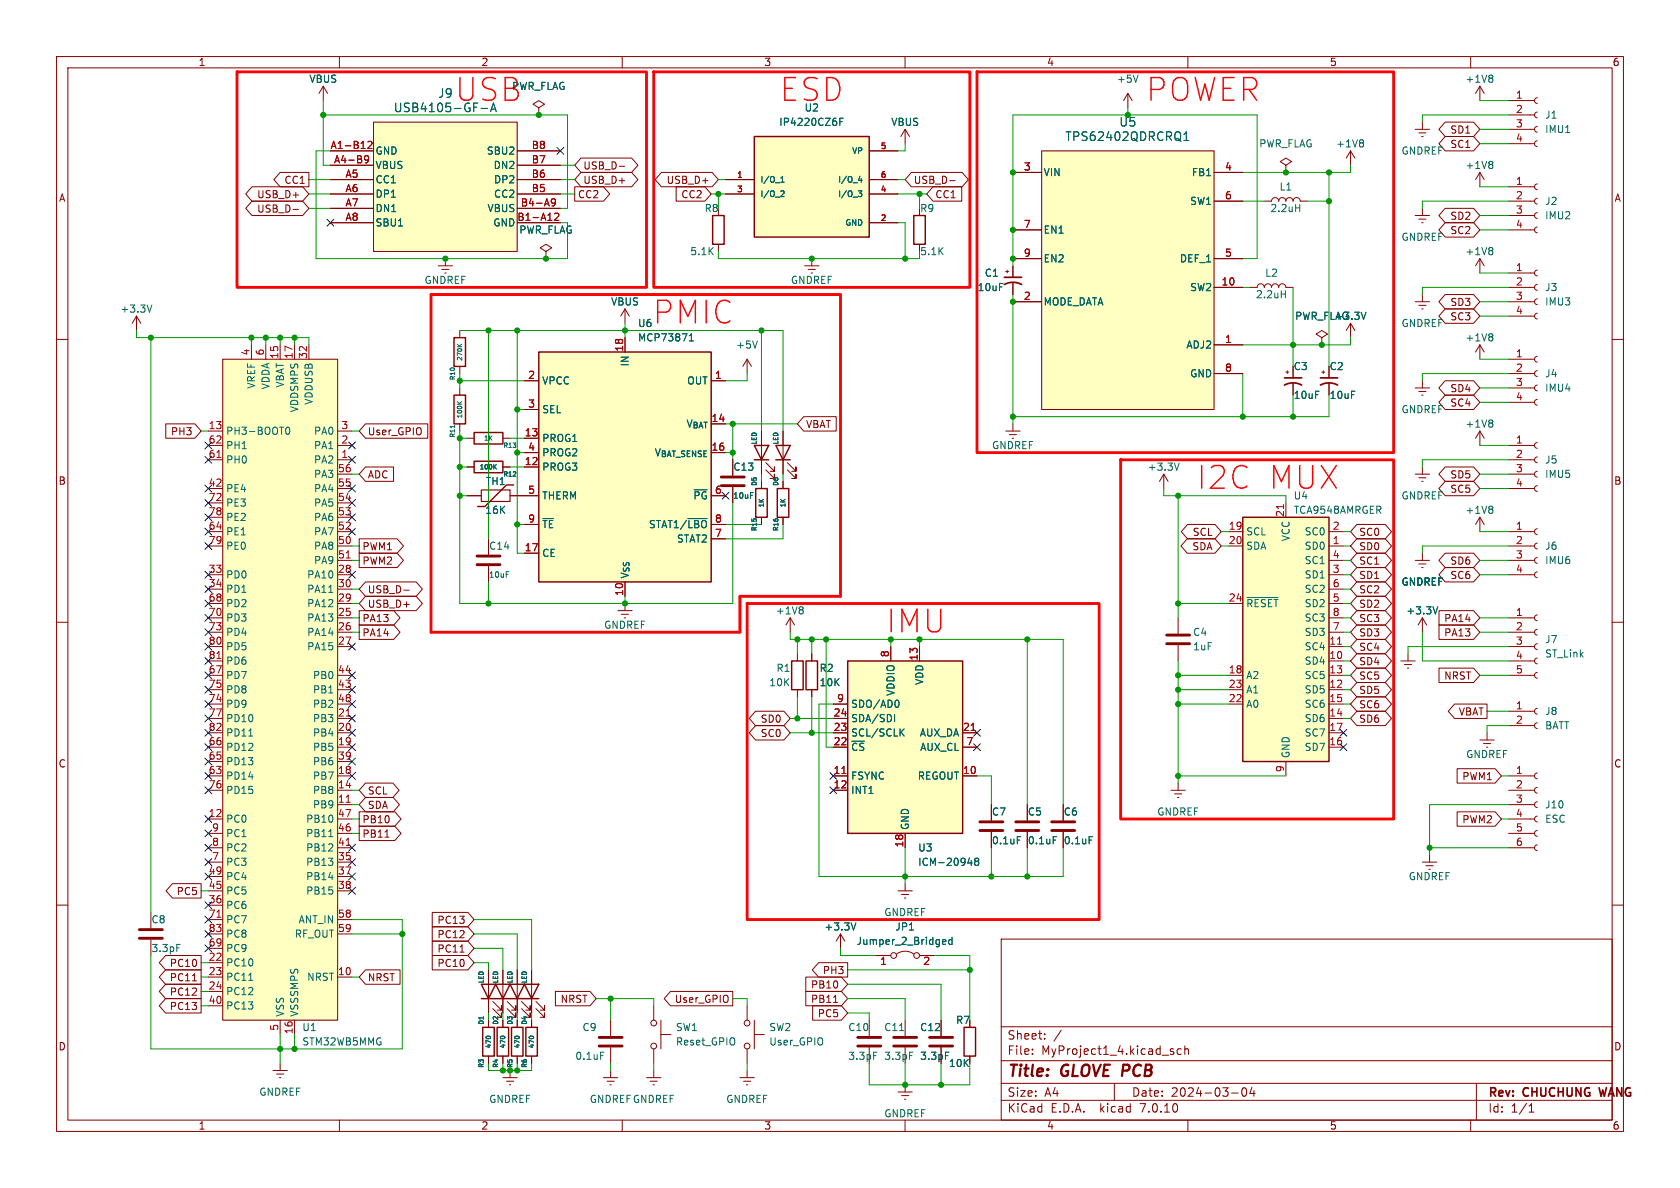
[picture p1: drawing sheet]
<svg xmlns="http://www.w3.org/2000/svg" width="297mm" height="210mm" viewBox="0 0 297 210" stroke-linecap="round" stroke-linejoin="round" font-family="sans-serif">
<defs><g id="words">
<g font-size="5.6" fill="#006464">
<text x="80.4" y="18.3">USB</text>
<text x="115.3" y="57.6">PMIC</text>
</g>
<g font-size="5.6" fill="#f00">
<text x="137.8" y="18.3">ESD</text>
<text x="202.6" y="18.3">POWER</text>
<text x="211.5" y="86.8">I2C</text>
<text x="224.2" y="86.8">MUX</text>
</g>
<text font-size="5.6" fill="#009600" x="156.6" y="112.2">IMU</text>
<g font-size="2.8" fill="#840000">
<text x="178" y="190.9">Title:</text>
<text x="187.7" y="190.9">GLOVE PCB</text>
</g>
<g font-size="2.1" fill="#006464">
<text x="77.4" y="17.5">J9</text>
<text x="69.5" y="20">USB4105-GF-A</text>
<text x="197.8" y="22.6">U5</text>
<text x="188.2" y="25.1">TPS62402QDRCRQ1</text>
</g>
<g font-size="2.1" fill="#840000">
<text x="178" y="184">Sheet:</text>
<text x="178" y="186.7">File:</text>
<text x="184.1" y="186.7">MyProject1_4.kicad_sch</text>
<text x="178" y="196.9">KiCad</text>
<text x="178" y="194.1">Size:</text>
<text x="184.7" y="194.1">A4</text>
<text x="185.7" y="196.9">E.D.A.</text>
<text x="194.6" y="196.9">kicad</text>
<text x="200" y="194.1">Date:</text>
<text x="201.8" y="196.9">7.0.10</text>
<text x="207" y="194.1">2024-03-04</text>
<text x="263" y="194.3">Rev:</text>
<text x="263" y="196.9">Id:</text>
<text x="267.1" y="196.9">1/1</text>
<text x="269.4" y="194.3">CHUCHUNG</text>
<text x="283.5" y="194.3">WANG</text>
</g>
<g font-size="1.8" fill="#840000">
<text x="35" y="11.9">1</text>
<text x="85" y="11.9">2</text>
<text x="135" y="11.9">3</text>
<text x="185" y="11.9">4</text>
<text x="235" y="11.9">5</text>
<text x="285" y="11.9">6</text>
<text x="256.3" y="23.8">SD1</text>
<text x="256.3" y="26.4">SC1</text>
<text x="10.3" y="35.9">A</text>
<text x="45.4" y="35.2">USB_D+</text>
<text x="50.2" y="32.7">CC1</text>
<text x="102.1" y="35.2">CC2</text>
<text x="103" y="30.2">USB_D-</text>
<text x="103" y="32.7">USB_D+</text>
<text x="117.7" y="32.7">USB_D+</text>
<text x="120.3" y="35.2">CC2</text>
<text x="161.4" y="32.7">USB_D-</text>
<text x="165.3" y="35.2">CC1</text>
<text x="285.3" y="35.9">A</text>
<text x="45.4" y="37.8">USB_D-</text>
<text x="256.3" y="39.1">SD2</text>
<text x="256.3" y="41.6">SC2</text>
<text x="256.3" y="56.8">SC3</text>
<text x="256.3" y="54.3">SD3</text>
<text x="256.3" y="69.5">SD4</text>
<text x="30.1" y="77.2">PH3</text>
<text x="64.9" y="77.2">User_GPIO</text>
<text x="142.4" y="75.9">VBAT</text>
<text x="256.3" y="72.1">SC4</text>
<text x="10.3" y="85.9">B</text>
<text x="64.9" y="84.8">ADC</text>
<text x="256.3" y="87.3">SC5</text>
<text x="256.3" y="84.8">SD5</text>
<text x="285.3" y="85.9">B</text>
<text x="210.8" y="94.9">SCL</text>
<text x="240.2" y="94.9">SC0</text>
<text x="64" y="97.5">PWM1</text>
<text x="64" y="100">PWM2</text>
<text x="210.7" y="97.5">SDA</text>
<text x="240.2" y="100">SC1</text>
<text x="240.2" y="97.5">SD0</text>
<text x="256.3" y="100">SD6</text>
<text x="64.9" y="105.1">USB_D-</text>
<text x="64.9" y="107.6">USB_D+</text>
<text x="240.2" y="107.6">SD2</text>
<text x="240.2" y="105.1">SC2</text>
<text x="240.2" y="102.6">SD1</text>
<text x="256.3" y="102.6">SC6</text>
<text x="64" y="112.7">PA14</text>
<text x="64" y="110.2">PA13</text>
<text x="240.2" y="112.7">SD3</text>
<text x="240.2" y="110.2">SC3</text>
<text x="255.2" y="110.2">PA14</text>
<text x="255.2" y="112.7">PA13</text>
<text x="240.2" y="115.3">SC4</text>
<text x="240.2" y="117.8">SD4</text>
<text x="240.2" y="120.3">SC5</text>
<text x="240.2" y="125.4">SC6</text>
<text x="240.2" y="122.9">SD5</text>
<text x="255.2" y="120.3">NRST</text>
<text x="134.4" y="130.5">SC0</text>
<text x="134.4" y="128">SD0</text>
<text x="240.2" y="128">SD6</text>
<text x="257.8" y="126.7">VBAT</text>
<text x="10.3" y="135.9">C</text>
<text x="285.3" y="135.9">C</text>
<text x="64.9" y="143.2">SDA</text>
<text x="64.9" y="140.7">SCL</text>
<text x="258.4" y="138.1">PWM1</text>
<text x="64" y="145.7">PB10</text>
<text x="64" y="148.3">PB11</text>
<text x="258.4" y="145.7">PWM2</text>
<text x="31.1" y="158.4">PC5</text>
<text x="77.2" y="163.5">PC13</text>
<text x="77.2" y="166.1">PC12</text>
<text x="29.9" y="173.7">PC11</text>
<text x="29.9" y="171.1">PC10</text>
<text x="64.9" y="173.7">NRST</text>
<text x="77.2" y="168.6">PC11</text>
<text x="77.2" y="171.1">PC10</text>
<text x="145.4" y="172.4">PH3</text>
<text x="29.9" y="178.8">PC13</text>
<text x="29.9" y="176.2">PC12</text>
<text x="99" y="177.5">NRST</text>
<text x="119.2" y="177.5">User_GPIO</text>
<text x="143.3" y="174.9">PB10</text>
<text x="143.3" y="177.5">PB11</text>
<text x="10.3" y="185.9">D</text>
<text x="144.5" y="180">PC5</text>
<text x="168.9" y="181.2">R7</text>
<text x="285.3" y="185.9">D</text>
<text x="35" y="199.9">1</text>
<text x="85" y="199.9">2</text>
<text x="135" y="199.9">3</text>
<text x="185" y="199.9">4</text>
<text x="235" y="199.9">5</text>
<text x="285" y="199.9">6</text>
</g>
<g font-size="1.8" fill="#006464">
<text x="54.6" y="14.8">VBUS</text>
<text x="90.4" y="16.1">PWR_FLAG</text>
<text x="197.4" y="14.8">+5V</text>
<text x="259" y="14.8">+1V8</text>
<text x="137.7" y="22.5">IP4220CZ6F</text>
<text x="142.1" y="19.9">U2</text>
<text x="157.5" y="22.5">VBUS</text>
<text x="273.1" y="21.2">J1</text>
<text x="273.1" y="23.7">IMU1</text>
<text x="66.3" y="27.5">GND</text>
<text x="86" y="27.5">SBU2</text>
<text x="222.5" y="26.3">PWR_FLAG</text>
<text x="236.1" y="26.3">+1V8</text>
<text x="247.7" y="27.5">GNDREF</text>
<text x="66.3" y="30.1">VBUS</text>
<text x="66.3" y="32.6">CC1</text>
<text x="66.3" y="35.2">DP1</text>
<text x="87.2" y="30.1">DN2</text>
<text x="87.2" y="35.2">CC2</text>
<text x="87.2" y="32.6">DP2</text>
<text x="184.4" y="31.3">VIN</text>
<text x="210.6" y="31.3">FB1</text>
<text x="226.1" y="33.9">L1</text>
<text x="259" y="30.1">+1V8</text>
<text x="66.3" y="37.7">DN1</text>
<text x="66.3" y="40.2">SBU1</text>
<text x="86.1" y="37.7">VBUS</text>
<text x="87.1" y="40.2">GND</text>
<text x="91.7" y="41.5">PWR_FLAG</text>
<text x="124.5" y="37.7">R8</text>
<text x="162.6" y="37.7">R9</text>
<text x="184.4" y="41.5">EN1</text>
<text x="210.3" y="36.4">SW1</text>
<text x="224.5" y="37.7">2.2uH</text>
<text x="273.1" y="36.4">J2</text>
<text x="273.1" y="39">IMU2</text>
<text x="121.9" y="45.3">5.1K</text>
<text x="184.4" y="46.6">EN2</text>
<text x="208.5" y="46.6">DEF_1</text>
<text x="247.7" y="42.8">GNDREF</text>
<text x="259" y="45.3">+1V8</text>
<text x="74.9" y="50.4">GNDREF</text>
<text x="139.7" y="50.4">GNDREF</text>
<text x="172.7" y="51.7">10uF</text>
<text x="174" y="49.1">C1</text>
<text x="210.3" y="51.7">SW2</text>
<text x="221.9" y="52.9">2.2uH</text>
<text x="223.6" y="49.1">L2</text>
<text x="273.1" y="51.7">J3</text>
<text x="21.2" y="55.5">+3.3V</text>
<text x="107.9" y="54.2">VBUS</text>
<text x="112.7" y="58">U6</text>
<text x="184.4" y="54.2">MODE_DATA</text>
<text x="228.9" y="56.7">PWR_FLAG</text>
<text x="235.8" y="56.7">+3.3V</text>
<text x="247.7" y="58">GNDREF</text>
<text x="273.1" y="54.2">IMU3</text>
<text x="111.4" y="64.9" transform="rotate(-90 111.4 64.9)">IN</text>
<text x="112.7" y="60.6">MCP73871</text>
<text x="130" y="61.8">+5V</text>
<text x="209.6" y="61.8">ADJ2</text>
<text x="228.6" y="65.6">C3</text>
<text x="235" y="65.6">C2</text>
<text x="259" y="60.6">+1V8</text>
<text x="45.3" y="68.8" transform="rotate(-90 45.3 68.8)">VREF</text>
<text x="47.9" y="68.9" transform="rotate(-90 47.9 68.9)">VDDA</text>
<text x="50.4" y="68.6" transform="rotate(-90 50.4 68.6)">VBAT</text>
<text x="55.5" y="71.6" transform="rotate(-90 55.5 71.6)">VDDUSB</text>
<text x="95.8" y="68.2">VPCC</text>
<text x="121.4" y="68.2">OUT</text>
<text x="210.3" y="66.9">GND</text>
<text x="228.6" y="70.7">10uF</text>
<text x="235" y="70.7">10uF</text>
<text x="273.1" y="66.9">J4</text>
<text x="273.1" y="69.4">IMU4</text>
<text x="39.9" y="77.1">PH3-BOOT0</text>
<text x="52.9" y="73" transform="rotate(-90 52.9 73)">VDDSMPS</text>
<text x="55.4" y="77.1">PA0</text>
<text x="95.8" y="73.3">SEL</text>
<text x="121.2" y="75.8">V_{BAT}</text>
<text x="247.7" y="73.3">GNDREF</text>
<text x="259" y="75.8">+1V8</text>
<text x="39.9" y="82.1">PH0</text>
<text x="39.9" y="79.6">PH1</text>
<text x="55.4" y="82.1">PA2</text>
<text x="55.4" y="79.6">PA1</text>
<text x="95.8" y="83.4">PROG3</text>
<text x="95.8" y="78.3">PROG1</text>
<text x="95.8" y="80.9">PROG2</text>
<text x="115.6" y="80.9">V_{BAT_SENSE}</text>
<text x="129.5" y="83.4">C13</text>
<text x="175.3" y="79.6">GNDREF</text>
<text x="202.8" y="83.4">+3.3V</text>
<text x="273.1" y="82.1">J5</text>
<text x="39.9" y="87.2">PE4</text>
<text x="39.9" y="89.8">PE3</text>
<text x="55.4" y="89.8">PA5</text>
<text x="55.4" y="87.2">PA4</text>
<text x="55.4" y="84.7">PA3</text>
<text x="85.8" y="86">TH1</text>
<text x="95.8" y="88.5">THERM</text>
<text x="122.5" y="88.5">~{PG}</text>
<text x="228.6" y="88.5">U4</text>
<text x="247.7" y="88.5">GNDREF</text>
<text x="273.1" y="84.7">IMU5</text>
<text x="39.9" y="94.8">PE1</text>
<text x="39.9" y="92.3">PE2</text>
<text x="55.4" y="94.8">PA7</text>
<text x="55.4" y="92.3">PA6</text>
<text x="85.7" y="91">16K</text>
<text x="95.8" y="93.6">~{TE}</text>
<text x="114.6" y="93.6">STAT1/~{LBO}</text>
<text x="220.2" y="94.8">SCL</text>
<text x="228.2" y="95.8" transform="rotate(-90 228.2 95.8)">VCC</text>
<text x="228.6" y="91">TCA9548AMRGER</text>
<text x="230.5" y="94.8">SC0</text>
<text x="259" y="91">+1V8</text>
<text x="39.9" y="97.4">PE0</text>
<text x="55.4" y="97.4">PA8</text>
<text x="55.4" y="99.9">PA9</text>
<text x="86.4" y="97.4">C14</text>
<text x="95.8" y="98.7">CE</text>
<text x="119.6" y="96.1">STAT2</text>
<text x="220.2" y="97.4">SDA</text>
<text x="230.5" y="97.4">SD0</text>
<text x="230.5" y="99.9">SC1</text>
<text x="273.1" y="97.4">J6</text>
<text x="273.1" y="99.9">IMU6</text>
<text x="39.9" y="102.5">PD0</text>
<text x="39.9" y="105">PD1</text>
<text x="39.9" y="107.5">PD2</text>
<text x="54.2" y="102.5">PA10</text>
<text x="54.2" y="107.5">PA12</text>
<text x="54.2" y="105">PA11</text>
<text x="111.4" y="102.4" transform="rotate(-90 111.4 102.4)">V_{SS}</text>
<text x="220.2" y="107.5">~{RESET}</text>
<text x="230.5" y="102.5">SD1</text>
<text x="230.5" y="107.5">SD2</text>
<text x="230.5" y="105">SC2</text>
<text x="247.7" y="103.7">GNDREF</text>
<text x="39.9" y="110.1">PD3</text>
<text x="39.9" y="112.6">PD4</text>
<text x="54.2" y="110.1">PA13</text>
<text x="54.2" y="112.6">PA14</text>
<text x="106.7" y="111.4">GNDREF</text>
<text x="137.1" y="108.8">+1V8</text>
<text x="210.8" y="112.6">C4</text>
<text x="230.5" y="112.6">SD3</text>
<text x="230.5" y="110.1">SC3</text>
<text x="248.5" y="108.8">+3.3V</text>
<text x="273.1" y="113.9">J7</text>
<text x="39.9" y="115.2">PD5</text>
<text x="39.9" y="117.7">PD6</text>
<text x="54.2" y="115.2">PA15</text>
<text x="137.2" y="119">R1</text>
<text x="144.8" y="119">R2</text>
<text x="210.8" y="115.2">1uF</text>
<text x="230.5" y="117.7">SD4</text>
<text x="230.5" y="115.2">SC4</text>
<text x="273.1" y="116.4">ST_Link</text>
<text x="39.9" y="120.2">PD7</text>
<text x="39.9" y="125.3">PD9</text>
<text x="39.9" y="122.8">PD8</text>
<text x="55.2" y="122.8">PB1</text>
<text x="55.2" y="120.2">PB0</text>
<text x="55.2" y="125.3">PB2</text>
<text x="135.9" y="121.5">10K</text>
<text x="144.8" y="121.5">10K</text>
<text x="150.4" y="125.3">SDO/AD0</text>
<text x="158.3" y="123.1" transform="rotate(-90 158.3 123.1)">VDDIO</text>
<text x="163.4" y="121.2" transform="rotate(-90 163.4 121.2)">VDD</text>
<text x="220.2" y="120.2">A2</text>
<text x="220.2" y="125.3">A0</text>
<text x="220.2" y="122.8">A1</text>
<text x="230.5" y="122.8">SD5</text>
<text x="230.5" y="120.2">SC5</text>
<text x="230.5" y="125.3">SC6</text>
<text x="39.9" y="127.9">PD10</text>
<text x="39.9" y="130.4">PD11</text>
<text x="55.2" y="130.4">PB4</text>
<text x="55.2" y="127.9">PB3</text>
<text x="150.4" y="130.4">SCL/SCLK</text>
<text x="150.4" y="127.9">SDA/SDI</text>
<text x="162.5" y="130.4">AUX_DA</text>
<text x="230.5" y="127.9">SD6</text>
<text x="230.5" y="130.4">SC7</text>
<text x="273.1" y="126.6">J8</text>
<text x="273.1" y="129.1">BATT</text>
<text x="39.9" y="135.5">PD13</text>
<text x="39.9" y="132.9">PD12</text>
<text x="55.2" y="132.9">PB5</text>
<text x="55.2" y="135.5">PB6</text>
<text x="150.4" y="132.9">~{CS}</text>
<text x="162.6" y="132.9">AUX_CL</text>
<text x="228.2" y="134.1" transform="rotate(-90 228.2 134.1)">GND</text>
<text x="230.5" y="132.9">SD7</text>
<text x="259.1" y="134.2">GNDREF</text>
<text x="39.9" y="138">PD14</text>
<text x="39.9" y="140.6">PD15</text>
<text x="55.2" y="143.1">PB9</text>
<text x="55.2" y="140.6">PB8</text>
<text x="55.2" y="138">PB7</text>
<text x="150.4" y="138">FSYNC</text>
<text x="150.4" y="140.6">INT1</text>
<text x="162.2" y="138">REGOUT</text>
<text x="273.1" y="143.1">J10</text>
<text x="39.9" y="145.6">PC0</text>
<text x="39.9" y="148.2">PC1</text>
<text x="54" y="148.2">PB11</text>
<text x="54" y="145.6">PB10</text>
<text x="160.9" y="146.8" transform="rotate(-90 160.9 146.8)">GND</text>
<text x="175.3" y="144.4">C7</text>
<text x="175.3" y="149.5">0.1uF</text>
<text x="181.6" y="144.4">C5</text>
<text x="181.6" y="149.5">0.1uF</text>
<text x="188" y="144.4">C6</text>
<text x="188" y="149.5">0.1uF</text>
<text x="204.5" y="144.4">GNDREF</text>
<text x="273.1" y="145.6">ESC</text>
<text x="39.9" y="155.8">PC4</text>
<text x="39.9" y="153.3">PC3</text>
<text x="39.9" y="150.7">PC2</text>
<text x="54" y="153.3">PB13</text>
<text x="54" y="155.8">PB14</text>
<text x="54" y="150.7">PB12</text>
<text x="162.2" y="150.7">U3</text>
<text x="162.2" y="153.3">ICM-20948</text>
<text x="248.9" y="155.8">GNDREF</text>
<text x="39.9" y="160.9">PC6</text>
<text x="39.9" y="158.3">PC5</text>
<text x="54" y="158.3">PB15</text>
<text x="26.7" y="163.4">C8</text>
<text x="39.9" y="163.4">PC7</text>
<text x="39.9" y="166">PC8</text>
<text x="52" y="166">RF_OUT</text>
<text x="52.7" y="163.4">ANT_IN</text>
<text x="145.6" y="164.7">+3.3V</text>
<text x="151.3" y="167.2">Jumper_2_Bridged</text>
<text x="156.2" y="162.2">GNDREF</text>
<text x="158.2" y="164.7">JP1</text>
<text x="26.7" y="168.5">3.3pF</text>
<text x="39.9" y="171">PC10</text>
<text x="39.9" y="173.6">PC11</text>
<text x="39.9" y="168.5">PC9</text>
<text x="54.2" y="173.6">NRST</text>
<text x="39.9" y="176.1">PC12</text>
<text x="39.9" y="178.7">PC13</text>
<text x="50.4" y="179.8" transform="rotate(-90 50.4 179.8)">VSS</text>
<text x="52.9" y="179.8" transform="rotate(-90 52.9 179.8)">VSSSMPS</text>
<text x="53.3" y="182.5">U1</text>
<text x="53.3" y="185">STM32WB5MMG</text>
<text x="102.9" y="182.5">C9</text>
<text x="119.4" y="185">Reset_GPIO</text>
<text x="119.4" y="182.5">SW1</text>
<text x="135.9" y="185">User_GPIO</text>
<text x="135.9" y="182.5">SW2</text>
<text x="149.9" y="182.5">C10</text>
<text x="156.2" y="182.5">C11</text>
<text x="162.6" y="182.5">C12</text>
<text x="101.6" y="187.6">0.1uF</text>
<text x="149.9" y="187.6">3.3pF</text>
<text x="156.2" y="187.6">3.3pF</text>
<text x="162.6" y="187.6">3.3pF</text>
<text x="167.6" y="188.8">10K</text>
<text x="45.7" y="193.9">GNDREF</text>
<text x="86.4" y="195.2">GNDREF</text>
<text x="104.2" y="195.2">GNDREFGNDREF</text>
<text x="128.3" y="195.2">GNDREF</text>
<text x="156.2" y="197.7">GNDREF</text>
</g>
<g font-size="1.8" fill="#a90000">
<text x="267.9" y="17.5">1</text>
<text x="267.9" y="20.1">2</text>
<text x="267.9" y="22.6">3</text>
<text x="58.3" y="26.4">A1-B12</text>
<text x="59" y="29">A4-B9</text>
<text x="93.9" y="29">B7</text>
<text x="93.9" y="26.4">B8</text>
<text x="267.9" y="25.1">4</text>
<text x="61" y="31.5">A5</text>
<text x="61" y="34">A6</text>
<text x="93.9" y="34">B5</text>
<text x="93.9" y="31.5">B6</text>
<text x="180.9" y="30.2">3</text>
<text x="216.5" y="30.2">4</text>
<text x="216.5" y="35.3">6</text>
<text x="267.9" y="32.8">1</text>
<text x="267.9" y="35.3">2</text>
<text x="61" y="36.6">A7</text>
<text x="61" y="39.1">A8</text>
<text x="91.4" y="39.1">B1-A12</text>
<text x="92" y="36.6">B4-A9</text>
<text x="180.9" y="40.4">7</text>
<text x="267.9" y="37.8">3</text>
<text x="267.9" y="40.4">4</text>
<text x="180.9" y="45.5">9</text>
<text x="216.5" y="45.5">5</text>
<text x="180.9" y="53.1">2</text>
<text x="215.9" y="50.5">10</text>
<text x="267.9" y="48">1</text>
<text x="267.9" y="50.5">2</text>
<text x="267.9" y="53.1">3</text>
<text x="267.9" y="55.6">4</text>
<text x="44.2" y="62.9" transform="rotate(-90 44.2 62.9)">4</text>
<text x="46.7" y="62.9" transform="rotate(-90 46.7 62.9)">6</text>
<text x="49.3" y="63.5" transform="rotate(-90 49.3 63.5)">15</text>
<text x="51.8" y="63.5" transform="rotate(-90 51.8 63.5)">17</text>
<text x="54.4" y="63.5" transform="rotate(-90 54.4 63.5)">32</text>
<text x="110.2" y="62.3" transform="rotate(-90 110.2 62.3)">18</text>
<text x="216.5" y="60.7">1</text>
<text x="216.5" y="65.8">8</text>
<text x="267.9" y="63.2">1</text>
<text x="267.9" y="65.8">2</text>
<text x="93.3" y="67.1">2</text>
<text x="126.3" y="67.1">1</text>
<text x="267.9" y="68.3">3</text>
<text x="267.9" y="70.9">4</text>
<text x="36.8" y="75.9">13</text>
<text x="60.3" y="75.9">3</text>
<text x="92.7" y="77.2">13</text>
<text x="93.3" y="72.1">3</text>
<text x="125.7" y="74.7">14</text>
<text x="36.8" y="81">61</text>
<text x="36.8" y="78.5">62</text>
<text x="59.6" y="83.6">56</text>
<text x="60.3" y="81">1</text>
<text x="60.3" y="78.5">2</text>
<text x="92.7" y="82.3">12</text>
<text x="93.3" y="79.8">4</text>
<text x="125.7" y="79.8">16</text>
<text x="267.9" y="78.5">1</text>
<text x="267.9" y="81">2</text>
<text x="267.9" y="83.6">3</text>
<text x="36.8" y="86.1">42</text>
<text x="36.8" y="88.6">72</text>
<text x="59.6" y="88.6">54</text>
<text x="59.6" y="86.1">55</text>
<text x="93.3" y="87.4">5</text>
<text x="126.3" y="87.4">6</text>
<text x="267.9" y="86.1">4</text>
<text x="36.8" y="93.7">64</text>
<text x="36.8" y="91.2">78</text>
<text x="59.6" y="93.7">52</text>
<text x="59.6" y="91.2">53</text>
<text x="93.3" y="92.5">9</text>
<text x="126.3" y="95">7</text>
<text x="126.3" y="92.5">8</text>
<text x="217.1" y="93.7">19</text>
<text x="227.1" y="91.5" transform="rotate(-90 227.1 91.5)">21</text>
<text x="235.5" y="93.7">2</text>
<text x="267.9" y="93.7">1</text>
<text x="36.8" y="101.3">33</text>
<text x="36.8" y="96.3">79</text>
<text x="59.6" y="101.3">28</text>
<text x="59.6" y="96.3">50</text>
<text x="59.6" y="98.8">51</text>
<text x="92.7" y="97.5">17</text>
<text x="217.1" y="96.3">20</text>
<text x="235.5" y="96.3">1</text>
<text x="235.5" y="101.3">3</text>
<text x="235.5" y="98.8">4</text>
<text x="267.9" y="96.3">2</text>
<text x="267.9" y="98.8">3</text>
<text x="267.9" y="101.3">4</text>
<text x="36.8" y="103.9">34</text>
<text x="36.8" y="106.4">68</text>
<text x="59.6" y="106.4">29</text>
<text x="59.6" y="103.9">30</text>
<text x="110.2" y="105.5" transform="rotate(-90 110.2 105.5)">10</text>
<text x="217.1" y="106.4">24</text>
<text x="235.5" y="106.4">5</text>
<text x="235.5" y="103.9">6</text>
<text x="36.8" y="109">70</text>
<text x="36.8" y="111.5">73</text>
<text x="59.6" y="109">25</text>
<text x="59.6" y="111.5">26</text>
<text x="235.5" y="111.5">7</text>
<text x="235.5" y="109">8</text>
<text x="267.9" y="109">1</text>
<text x="267.9" y="111.5">2</text>
<text x="36.8" y="119.1">67</text>
<text x="36.8" y="114">80</text>
<text x="36.8" y="116.6">81</text>
<text x="59.6" y="114">27</text>
<text x="59.6" y="119.1">44</text>
<text x="157.2" y="116.3" transform="rotate(-90 157.2 116.3)">8</text>
<text x="162.3" y="116.9" transform="rotate(-90 162.3 116.9)">13</text>
<text x="217.1" y="119.1">18</text>
<text x="234.9" y="116.6">10</text>
<text x="234.9" y="114">11</text>
<text x="234.9" y="119.1">13</text>
<text x="267.9" y="114">3</text>
<text x="267.9" y="116.6">4</text>
<text x="267.9" y="119.1">5</text>
<text x="36.8" y="124.2">74</text>
<text x="36.8" y="121.7">75</text>
<text x="59.6" y="121.7">43</text>
<text x="59.6" y="124.2">48</text>
<text x="147.9" y="124.2">9</text>
<text x="217.1" y="124.2">22</text>
<text x="217.1" y="121.7">23</text>
<text x="234.9" y="121.7">12</text>
<text x="234.9" y="124.2">15</text>
<text x="267.9" y="125.5">1</text>
<text x="36.8" y="131.8">66</text>
<text x="36.8" y="126.7">77</text>
<text x="36.8" y="129.3">82</text>
<text x="59.6" y="131.8">19</text>
<text x="59.6" y="129.3">20</text>
<text x="59.6" y="126.7">21</text>
<text x="147.3" y="131.8">22</text>
<text x="147.3" y="129.3">23</text>
<text x="147.3" y="126.7">24</text>
<text x="170.1" y="129.3">21</text>
<text x="170.7" y="131.8">7</text>
<text x="234.9" y="126.7">14</text>
<text x="234.9" y="131.8">16</text>
<text x="234.9" y="129.3">17</text>
<text x="267.9" y="128">2</text>
<text x="36.8" y="136.9">63</text>
<text x="36.8" y="134.4">65</text>
<text x="59.6" y="136.9">18</text>
<text x="59.6" y="134.4">39</text>
<text x="147.3" y="136.9">11</text>
<text x="170.1" y="136.9">10</text>
<text x="227.1" y="136.6" transform="rotate(-90 227.1 136.6)">9</text>
<text x="267.9" y="136.9">1</text>
<text x="36.8" y="139.4">76</text>
<text x="59.6" y="142">11</text>
<text x="59.6" y="139.4">14</text>
<text x="147.3" y="139.4">12</text>
<text x="267.9" y="139.4">2</text>
<text x="267.9" y="142">3</text>
<text x="36.8" y="144.5">12</text>
<text x="37.4" y="149.6">8</text>
<text x="37.4" y="147.1">9</text>
<text x="59.6" y="149.6">41</text>
<text x="59.6" y="147.1">46</text>
<text x="59.6" y="144.5">47</text>
<text x="159.8" y="149.9" transform="rotate(-90 159.8 149.9)">18</text>
<text x="267.9" y="144.5">4</text>
<text x="267.9" y="147.1">5</text>
<text x="267.9" y="149.6">6</text>
<text x="36.8" y="154.7">49</text>
<text x="37.4" y="152.1">7</text>
<text x="59.6" y="152.1">35</text>
<text x="59.6" y="154.7">37</text>
<text x="36.8" y="159.8">36</text>
<text x="36.8" y="157.2">45</text>
<text x="59.6" y="157.2">38</text>
<text x="36.8" y="167.4">69</text>
<text x="36.8" y="162.3">71</text>
<text x="36.8" y="164.8">83</text>
<text x="59.6" y="162.3">58</text>
<text x="59.6" y="164.8">59</text>
<text x="36.8" y="169.9">22</text>
<text x="36.8" y="172.5">23</text>
<text x="59.6" y="172.5">10</text>
<text x="155.5" y="170.9">1</text>
<text x="163.1" y="170.9">2</text>
<text x="36.8" y="175">24</text>
<text x="36.8" y="177.5">40</text>
<text x="49.3" y="182.3" transform="rotate(-90 49.3 182.3)">5</text>
<text x="51.8" y="182.9" transform="rotate(-90 51.8 182.9)">16</text>
</g>
<text font-size="1.8" fill="#009600" x="162.6" y="45.3">5.1K</text>
<g font-size="1.4" fill="#006464">
<text x="150.5" y="27.4">VP</text>
<text x="134.4" y="32.5">I/O_1</text>
<text x="134.4" y="35">I/O_2</text>
<text x="148" y="35">I/O_3</text>
<text x="148" y="32.5">I/O_4</text>
<text x="149.3" y="40.1">GND</text>
<text x="129.5" y="88.4">10uF</text>
<text x="86.3" y="102.3">10uF</text>
</g>
<g font-size="1.4" fill="#a90000">
<text x="155.6" y="26.4">5</text>
<text x="130.2" y="31.5">1</text>
<text x="130.2" y="34">3</text>
<text x="155.6" y="34">4</text>
<text x="155.6" y="31.5">6</text>
<text x="155.6" y="39.1">2</text>
</g>
<g font-size="1.1" fill="#006464">
<text x="81.9" y="63.9" transform="rotate(-90 81.9 63.9)">270K</text>
<text x="80.6" y="67.4" transform="rotate(-90 80.6 67.4)">R10</text>
<text x="80.6" y="77.5" transform="rotate(-90 80.6 77.5)">R11</text>
<text x="81.9" y="74.1" transform="rotate(-90 81.9 74.1)">100K</text>
<text x="84.7" y="83.2">100K</text>
<text x="85.4" y="78.1">1K</text>
<text x="88.9" y="79.4">R13</text>
<text x="134" y="78.7" transform="rotate(-90 134 78.7)">LED</text>
<text x="137.8" y="78.7" transform="rotate(-90 137.8 78.7)">LED</text>
<text x="88.9" y="84.4">R12</text>
<text x="134" y="86" transform="rotate(-90 134 86)">D5</text>
<text x="135.2" y="89.8" transform="rotate(-90 135.2 89.8)">1K</text>
<text x="137.8" y="86" transform="rotate(-90 137.8 86)">D6</text>
<text x="139.1" y="89.8" transform="rotate(-90 139.1 89.8)">1K</text>
<text x="134" y="94" transform="rotate(-90 134 94)">R15</text>
<text x="137.8" y="94" transform="rotate(-90 137.8 94)">R16</text>
<text x="85.7" y="174" transform="rotate(-90 85.7 174)">LED</text>
<text x="88.3" y="174" transform="rotate(-90 88.3 174)">LED</text>
<text x="90.8" y="174" transform="rotate(-90 90.8 174)">LED</text>
<text x="93.3" y="174" transform="rotate(-90 93.3 174)">LED</text>
<text x="85.7" y="181.3" transform="rotate(-90 85.7 181.3)">D1</text>
<text x="87" y="185.4" transform="rotate(-90 87 185.4)">470</text>
<text x="88.3" y="181.3" transform="rotate(-90 88.3 181.3)">D2</text>
<text x="89.5" y="185.4" transform="rotate(-90 89.5 185.4)">470</text>
<text x="90.8" y="181.3" transform="rotate(-90 90.8 181.3)">D3</text>
<text x="92.1" y="185.4" transform="rotate(-90 92.1 185.4)">470</text>
<text x="93.3" y="181.3" transform="rotate(-90 93.3 181.3)">D4</text>
<text x="94.6" y="185.4" transform="rotate(-90 94.6 185.4)">470</text>
<text x="85.7" y="188.9" transform="rotate(-90 85.7 188.9)">R3</text>
<text x="88.3" y="188.9" transform="rotate(-90 88.3 188.9)">R4</text>
<text x="90.8" y="188.9" transform="rotate(-90 90.8 188.9)">R5</text>
<text x="93.3" y="188.9" transform="rotate(-90 93.3 188.9)">R6</text>
</g>
</g></defs>
<g fill="none" stroke="#840000" stroke-width=".18">
<path d="M10 10h277v190h-277zM12 12h273v186h-273zM57.1 15.2l-.7 1.3M57.1 15.2v2.6M57.1 15.2l.8 1.3M60 10v2M95.2 19.1l1.1-.7-1.1-.6-1 .6 1 .7v1.2M110 10v2M160 10v2M199.4 16.5l-.8 1.3M199.4 16.5v2.6M199.4 16.5l.8 1.3"/>
<path d="M210 10v2M260 10v2M261.6 15.2v2.6M261.6 15.2l-.7 1.3M261.6 15.2l.8 1.3M266.7 17.8h4.6M271.8 19.8l-.4 .2-.1 .3 .1 .4 .4 .1M271.8 17.3l-.4 .1-.1 .4 .1 .3 .4 .2M44.5 35.6h9l1.1 1.2-1.1 1.3h-9l-1.1-1.3zM44.5 33h9l1.1 1.3-1.1 1.3h-9l-1.1-1.3zM49.5 30.5h5.1v2.5h-5.1l-1.1-1.2zM51.8 37h1"/>
<path d="M58.4 39.4h7.6M58.4 31.8h7.6M58.4 34.3h7.6M58.4 26.7h7.6M58.4 29.2h7.6M58.4 36.8h7.6M66 21.6h25.4v22.9h-25.4zM91.4 39.4h7.7M91.4 31.8h7.7M91.4 34.3h7.7M91.4 26.7h7.7M91.4 29.2h7.7"/>
<path d="M91.4 36.8h7.7M95.2 20.3h.1M101.6 33h5.1l1.1 1.3-1.1 1.3h-5.1zM102.7 27.9h9l1.1 1.3-1.1 1.3h-9l-1.1-1.3zM102.7 30.5h9l1.1 1.3-1.1 1.2h-9l-1.1-1.2zM109.5 29.4h.9M116.9 30.5h9l1.1 1.3-1.1 1.2h-9l-1.1-1.2zM119.5 33h5.1l1.1 1.3-1.1 1.3h-5.1zM128.3 31.8h5M128.3 34.3h5M153.7 39.4h5M153.7 31.8h5"/>
<path d="M153.7 34.3h5M153.7 26.7h5M160 22.9v2.5M160 22.9l-.7 1.2M160 22.9l.8 1.2M161.1 30.5h9l1.1 1.3-1.1 1.2h-9l-1.1-1.2zM164.9 33h5.1v2.6h-5.1l-1.1-1.3zM167.9 31.9h1M179.1 30.5h5M184.1 26.7h30.5v45.7h-30.5zM214.6 35.6h5.1M214.6 30.5h5.1"/>
<path d="M223.5 35.6h1.3a.64 .64 0 0 1 .6-.7 .64 .64 0 0 1 .7 .7 .64 .64 0 0 1 .6-.7 .64 .64 0 0 1 .6 .7 .64 .64 0 0 1 .7-.7 .64 .64 0 0 1 .6 .7 .64 .64 0 0 1 .6-.7 .64 .64 0 0 1 .7 .7h1.2M227.3 29.2l1-.6-1-.7-1 .7 1 .6v1.3M227.3 30.5h.1M238.8 26.7l-.8 1.2M238.8 26.7v2.5M238.8 26.7l.7 1.2M250.2 22.9h2.5M250.2 38.1h2.5M250.8 23.5h1.3M250.8 38.7h1.3M251.3 24.1h.3M251.3 39.4h.3"/>
<path d="M251.5 21.6v1.3M251.5 36.8v1.3M255.5 24.1h5l1.1 1.3-1.1 1.3h-5l-1.1-1.3zM255.5 21.6h5l1.1 1.3-1.1 1.2h-5l-1.1-1.2zM255.5 36.8h5l1.1 1.3-1.1 1.3h-5l-1.1-1.3zM255.5 39.4h5l1.1 1.2-1.1 1.3h-5l-1.1-1.3zM261.6 30.5l-.7 1.3M261.6 30.5v2.5M261.6 30.5l.8 1.3M266.7 25.4h4.6M266.7 22.9h4.6M266.7 20.3h4.6"/>
<path d="M266.7 38.1h4.6M266.7 35.6h4.6M266.7 33h4.6M271.8 24.9l-.4 .2-.1 .3 .1 .4 .4 .1M271.8 22.4l-.4 .1-.1 .3 .1 .4 .4 .2M271.8 37.6l-.4 .2-.1 .3 .1 .4 .4 .1M271.8 35.1l-.4 .1-.1 .3 .1 .4 .4 .2M271.8 32.5l-.4 .2-.1 .3 .1 .4 .4 .1M10 60h2M24.1 55.9l-.7 1.3M24.1 55.9v2.5M24.1 55.9l.8 1.3"/>
<path d="M77.5 47h2.5M78.1 47.6h1.3M78.6 48.3h.3M78.7 45.7v1.3M81.3 58.4v1.3M96.5 44.5l1-.7-1-.6-1 .6 1 .7v1.2M96.5 45.7h.1M110.5 54.6l-.8 1.3M110.5 54.6v2.6M110.5 59.7v2.5M110.5 54.6l.8 1.3M127 43.2v1.3"/>
<path d="M142.2 47h2.6M142.9 47.6h1.2M143.4 48.3h.2M143.5 45.7v1.3M162.6 43.2v1.3M177.8 48h.5M178.1 47.8v.5M179.1 53.3h5M179.1 40.6h5M179.1 47v2M179.1 50v2.1M179.1 45.7h5"/>
<path d="M214.6 50.8h5.1M214.6 45.7h5.1M221 50.8h1.2a.64 .64 0 0 1 .7-.6 .64 .64 0 0 1 .6 .6 .64 .64 0 0 1 .7-.6 .64 .64 0 0 1 .6 .6 .64 .64 0 0 1 .6-.6 .64 .64 0 0 1 .7 .6 .64 .64 0 0 1 .6-.6 .64 .64 0 0 1 .6 .6h1.3M233.7 59.7l1-.6-1-.7-1 .7 1 .6v1.3M238.8 57.2v2.5M238.8 57.2l-.8 1.2M238.8 57.2l.7 1.2M250.2 53.3h2.5M250.8 54h1.3M251.3 54.6h.3M251.5 52.1v1.2M255.5 54.6h5l1.1 1.3-1.1 1.3h-5l-1.1-1.3z"/>
<path d="M255.5 52.1h5l1.1 1.2-1.1 1.3h-5l-1.1-1.3zM261.6 45.7v2.6M261.6 45.7l-.7 1.3M261.6 45.7l.8 1.3M266.7 55.9h4.6M266.7 53.3h4.6M266.7 50.8h4.6M266.7 48.3h4.6M266.7 40.6h4.6M271.8 55.4l-.4 .1-.1 .4 .1 .3 .4 .2M271.8 52.8l-.4 .2-.1 .3 .1 .4 .4 .1M271.8 50.3l-.4 .2-.1 .3 .1 .4 .4 .1"/>
<path d="M271.8 47.8l-.4 .1-.1 .3 .1 .4 .4 .2M271.8 40.1l-.4 .2-.1 .3 .1 .4 .4 .1M285 60h2M29.3 74.9h5.1l1.2 1.3-1.2 1.3h-5.1zM36.8 78.7h2.6M36.8 76.2h2.6M39.4 63.5h20.3v116.8h-20.3zM44.4 61v2.5M47 61v2.5M49.5 61v2.5M52.1 61v2.5M54.6 61v2.5"/>
<path d="M59.7 78.7h2.5M59.7 76.2h2.5M64.6 74.9h11v2.6h-11l-1.1-1.3zM81.3 64.8v1.2M81.3 68.6v1.3M81.3 74.9v1.3M82.5 77.5h1.3M88.9 77.5h1.3M92.7 77.5h2.5M92.7 67.3h2.5M92.7 72.4h2.5M125.7 67.3h2.6"/>
<path d="M132.1 63.5v2.5M132.1 63.5l-.8 1.3M132.1 63.5l.7 1.3M134.6 76.2v7.6M138.4 76.2v7.6M142.1 73.7h5.7v2.5h-5.7l-1.1-1.3zM177.8 76.2h2.5M178.4 76.8h1.3M178.9 77.5h.3M179.1 74.9v1.3M214.6 66h5.1M214.6 61h5.1"/>
<path d="M227.3 65.8h.5M227.6 65.5v.5M228.6 64.8v2M228.6 67.8v2.1M233.7 61h.1M233.7 65.8h.5M233.9 65.5v.5M234.9 64.8v2M234.9 67.8v2.1M250.2 68.6h2.5M250.8 69.2h1.3M251.3 69.9h.3"/>
<path d="M251.5 67.3v1.3M255.5 69.8h5l1.1 1.3-1.1 1.3h-5l-1.1-1.3zM255.5 67.3h5l1.1 1.3-1.1 1.3h-5l-1.1-1.3zM261.6 61v2.5M261.6 76.2v2.5M261.6 76.2l-.7 1.3M261.6 76.2l.8 1.3M261.6 61l-.7 1.2M261.6 61l.8 1.2M266.7 71.1h4.6M266.7 68.6h4.6M266.7 66h4.6"/>
<path d="M266.7 63.5h4.6M266.7 78.7h4.6M271.8 70.6l-.4 .2-.1 .3 .1 .4 .4 .1M271.8 68.1l-.4 .1-.1 .4 .1 .3 .4 .2M271.8 65.5l-.4 .2-.1 .3 .1 .4 .4 .1M271.8 63l-.4 .2-.1 .3 .1 .4 .4 .1M271.8 78.2l-.4 .2-.1 .3 .1 .4 .4 .1M36.8 86.4h2.6M36.8 81.3h2.6M36.8 96.5h2.6M36.8 94h2.6M36.8 91.4h2.6"/>
<path d="M36.8 88.9h2.6M59.7 83.8h2.5M59.7 86.4h2.5M59.7 81.3h2.5M59.7 99.1h2.5M59.7 96.5h2.5M59.7 94h2.5M59.7 91.4h2.5M59.7 88.9h2.5M63.5 95.2h6.7l1.1 1.3-1.1 1.3h-6.7zM63.5 97.8h6.7l1.1 1.3-1.1 1.2h-6.7zM64.6 82.5h5v2.6h-5l-1.1-1.3z"/>
<path d="M82.5 82.6h1.3M82.5 87.6h2.6M86.4 95.3v2.7M88.9 82.6h1.3M90.2 87.6h5M92.7 82.6h2.5M92.7 97.8h2.5M92.7 80h2.5M92.7 92.7h2.5M125.7 87.6h2.6M125.7 95.3h2.6M125.7 92.7h2.6"/>
<path d="M129.5 81.3v2.8M129.5 86.1v2.8M134.6 85.1v1.3M134.6 91.4v1.3M135.4 83.1l1.5 1.5v-.8v.8h-.8M135.4 81.8l1.5 1.5v-.7v.7h-.8M138.4 85.1v1.3M138.4 91.4v1.3M139.2 83.1l1.5 1.5v-.8v.8h-.7M139.2 81.8l1.5 1.5v-.7v.7h-.7M205.7 83.8l-.7 1.3M205.7 83.8v2.6"/>
<path d="M205.7 83.8l.8 1.3M209.9 95.2h4.9l1.1 1.3-1.1 1.3h-4.9l-1.1-1.3zM209.9 92.7h4.9l1.1 1.3-1.1 1.3h-4.9l-1.1-1.3zM217.2 96.5h2.5M217.2 94h2.5M227.3 88.9v2.5M234.9 99.1h2.6M234.9 96.5h2.6M234.9 94h2.6M239.9 97.8h5l1.1 1.3-1.1 1.2h-5l-1.1-1.2zM239.9 95.2h5l1.1 1.3-1.1 1.3h-5l-1.1-1.3zM239.9 92.7h5l1.1 1.3-1.1 1.3h-5l-1.1-1.3z"/>
<path d="M250.2 83.8h2.5M250.2 99.1h2.5M250.8 84.5h1.3M250.8 99.7h1.3M251.3 85.1h.3M251.5 82.6v1.2M251.5 97.8v1.3M255.5 97.8h5l1.1 1.3-1.1 1.2h-5l-1.1-1.2zM255.5 85.1h5l1.1 1.3-1.1 1.2h-5l-1.1-1.2zM255.5 82.5h5l1.1 1.3-1.1 1.3h-5l-1.1-1.3zM261.6 91.4v2.6M261.6 91.4l-.7 1.3"/>
<path d="M261.6 91.4l.8 1.3M266.7 83.8h4.6M266.7 86.4h4.6M266.7 81.3h4.6M266.7 99.1h4.6M266.7 96.5h4.6M266.7 94h4.6M271.8 85.9l-.4 .1-.1 .3 .1 .4 .4 .2M271.8 83.3l-.4 .2-.1 .3 .1 .4 .4 .1M271.8 80.8l-.4 .1-.1 .4 .1 .3 .4 .2M271.8 98.6l-.4 .1-.1 .3 .1 .4 .4 .2M271.8 96l-.4 .2-.1 .3 .1 .4 .4 .1"/>
<path d="M271.8 93.5l-.4 .1-.1 .4 .1 .3 .4 .2M10 110h2M36.8 116.8h2.6M36.8 119.4h2.6M36.8 114.3h2.6M36.8 111.8h2.6M36.8 109.2h2.6M36.8 101.6h2.6M36.8 106.7h2.6M36.8 104.1h2.6M59.7 119.4h2.5M59.7 114.3h2.5"/>
<path d="M59.7 111.8h2.5M59.7 109.2h2.5M59.7 101.6h2.5M59.7 106.7h2.5M59.7 104.1h2.5M63.5 110.5h6.1l1.1 1.3-1.1 1.2h-6.1zM63.5 107.9h6.1l1.1 1.3-1.1 1.3h-6.1zM64.6 102.9h9l1.1 1.2-1.1 1.3h-9l-1.1-1.3zM64.6 105.4h9l1.1 1.3-1.1 1.3h-9l-1.1-1.3zM71.4 104.3h.9M86.4 100.1v2.8M109.2 108h2.6"/>
<path d="M109.9 108.6h1.2M110.4 109.2h.2M110.5 102.9v2.5M110.5 106.7v1.3M139.7 109.2l-.8 1.3M139.7 109.2v2.6M139.7 109.2l.8 1.3M141 115.6v1.2M143.5 115.6v1.2M157.5 114.3v2.5M162.6 114.3v2.5M208.3 109.2v2.8"/>
<path d="M208.3 114v2.8M217.2 119.4h2.5M217.2 106.7h2.5M234.9 116.8h2.6M234.9 119.4h2.6M234.9 114.3h2.6M234.9 111.8h2.6M234.9 109.2h2.6M234.9 101.6h2.6M234.9 106.7h2.6M234.9 104.1h2.6M239.9 110.5h5l1.1 1.3-1.1 1.2h-5l-1.1-1.2z"/>
<path d="M239.9 107.9h5l1.1 1.3-1.1 1.3h-5l-1.1-1.3zM239.9 113h5l1.1 1.3-1.1 1.3h-5l-1.1-1.3zM239.9 115.6h5l1.1 1.2-1.1 1.3h-5l-1.1-1.3zM239.9 105.4h5l1.1 1.3-1.1 1.3h-5l-1.1-1.3zM239.9 102.9h5l1.1 1.2-1.1 1.3h-5l-1.1-1.3zM239.9 100.3h5l1.1 1.3-1.1 1.3h-5l-1.1-1.3zM239.9 118.1h5l1.1 1.3-1.1 1.3h-5l-1.1-1.3zM247.6 116.8h2.6M248.3 117.5h1.3M248.8 118.1h.2M248.9 115.6v1.2M251.3 100.3h.3"/>
<path d="M251.5 109.2v2.6M251.5 109.2l-.8 1.3M251.5 109.2l.7 1.3M254.4 107.9h6.1l1.1 1.3-1.1 1.3h-6.1zM254.4 110.5h6.1l1.1 1.3-1.1 1.2h-6.1zM254.4 118.1h6.1l1.1 1.3-1.1 1.3h-6.1zM255.5 100.3h5l1.1 1.3-1.1 1.3h-5l-1.1-1.3zM266.7 116.8h4.6M266.7 119.4h4.6M266.7 114.3h4.6M266.7 111.8h4.6M266.7 109.2h4.6"/>
<path d="M266.7 101.6h4.6M271.8 118.9l-.4 .1-.1 .4 .1 .3 .4 .2M271.8 116.3l-.4 .2-.1 .3 .1 .4 .4 .1M271.8 113.8l-.4 .2-.1 .3 .1 .4 .4 .1M271.8 111.3l-.4 .1-.1 .3 .1 .4 .4 .2M271.8 108.7l-.4 .2-.1 .3 .1 .4 .4 .1M271.8 101.1l-.4 .2-.1 .3 .1 .4 .4 .1M285 110h2M36.8 137.2h2.6M36.8 139.7h2.6M36.8 129.5h2.6M36.8 132.1h2.6"/>
<path d="M36.8 127h2.6M36.8 124.5h2.6M36.8 121.9h2.6M36.8 134.6h2.6M59.7 137.2h2.5M59.7 139.7h2.5M59.7 129.5h2.5M59.7 132.1h2.5M59.7 127h2.5M59.7 124.5h2.5M59.7 121.9h2.5M59.7 134.6h2.5"/>
<path d="M64.6 138.4h4.9l1.1 1.3-1.1 1.3h-4.9l-1.1-1.3zM133.6 128.3h5l1.1 1.2-1.1 1.3h-5l-1.1-1.3zM133.6 125.7h5l1.1 1.3-1.1 1.3h-5l-1.1-1.3zM141 121.9v1.3M143.5 121.9v1.3M147.3 137.2h2.6M147.3 139.7h2.6M147.3 129.5h2.6M147.3 132.1h2.6M147.3 127h2.6M147.3 124.5h2.6M170.2 137.2h2.5"/>
<path d="M170.2 129.5h2.5M170.2 132.1h2.5M207 139.7h2.5M208.3 138.4v1.3M217.2 124.5h2.5M217.2 121.9h2.5M227.3 134.6v2.6M234.9 129.5h2.6M234.9 132.1h2.6M234.9 127h2.6M234.9 124.5h2.6M234.9 121.9h2.6"/>
<path d="M239.9 125.7h5l1.1 1.3-1.1 1.3h-5l-1.1-1.3zM239.9 123.2h5l1.1 1.3-1.1 1.2h-5l-1.1-1.2zM239.9 120.6h5l1.1 1.3-1.1 1.3h-5l-1.1-1.3zM257.1 124.5h5.8v2.5h-5.8l-1.1-1.3zM257.6 135.9h6.7l1.1 1.3-1.1 1.2h-6.7zM261.6 130.8h2.6M262.3 131.4h1.2M262.8 132.1h.2M262.9 129.5v1.3M266.7 137.2h4.6M266.7 139.7h4.6M266.7 128.3h4.6"/>
<path d="M266.7 125.7h4.6M271.8 127.8l-.4 .1-.1 .4 .1 .3 .4 .2M271.8 125.2l-.4 .2-.1 .3 .1 .4 .4 .1M271.8 139.2l-.4 .2-.1 .3 .1 .4 .4 .1M271.8 136.7l-.4 .1-.1 .3 .1 .4 .4 .2M10 160h2M30.5 156.2h5.1v2.6h-5.1l-1.1-1.3zM36.8 152.4h2.6M36.8 157.5h2.6M36.8 144.8h2.6M36.8 154.9h2.6M36.8 149.9h2.6"/>
<path d="M36.8 147.3h2.6M59.7 152.4h2.5M59.7 157.5h2.5M59.7 142.2h2.5M59.7 144.8h2.5M59.7 154.9h2.5M59.7 149.9h2.5M59.7 147.3h2.5M63.5 143.5h6.3l1.1 1.3-1.1 1.3h-6.3zM63.5 146h6.3l1.1 1.3-1.1 1.3h-6.3zM64.6 141h4.9l1.1 1.2-1.1 1.3h-4.9l-1.1-1.3zM68.1 148h.7"/>
<path d="M158.7 157.5h2.6M159.4 158.1h1.3M159.9 158.8h.2M160 147.3v2.6M160 156.2v1.3M175.3 142.2v2.8M175.3 147.1v2.8M181.6 142.2v2.8M181.6 147.1v2.8M188 142.2v2.8M188 147.1v2.8M207.6 140.3h1.3"/>
<path d="M208.2 141h.2M251.5 152.4h2.5M252.1 153h1.3M252.6 153.7h.3M252.7 151.1v1.3M257.6 143.5h6.7l1.1 1.3-1.1 1.3h-6.7zM266.7 142.2h4.6M266.7 144.8h4.6M266.7 149.9h4.6M266.7 147.3h4.6M271.8 149.4l-.4 .1-.1 .3 .1 .4 .4 .2M271.8 146.8l-.4 .2-.1 .3 .1 .4 .4 .1"/>
<path d="M271.8 144.3l-.4 .1-.1 .4 .1 .3 .4 .2M271.8 141.7l-.4 .2-.1 .3 .1 .4 .4 .1M285 160h2M26.7 161.3v2.8M26.7 166.1v2.8M29.3 176.5h6.3v2.6h-6.3l-1.1-1.3zM29.3 174h6.3v2.5h-6.3l-1.1-1.2zM29.3 171.4h6.3v2.6h-6.3l-1.1-1.3zM29.3 168.9h6.3v2.6h-6.3l-1.1-1.3zM34 173.4h.7M36.8 172.7h2.6M36.8 170.2h2.6"/>
<path d="M36.8 175.3h2.6M36.8 160h2.6M36.8 177.8h2.6M36.8 162.6h2.6M36.8 165.1h2.6M36.8 167.6h2.6M59.7 172.7h2.5M59.7 162.6h2.5M59.7 165.1h2.5M64.6 171.4h6.1v2.6h-6.1l-1.1-1.3zM76.4 161.3h6.3l1.1 1.3-1.1 1.2h-6.3zM76.4 166.4h6.3l1.1 1.2-1.1 1.3h-6.3z"/>
<path d="M76.4 163.8h6.3l1.1 1.3-1.1 1.3h-6.3zM76.4 168.9h6.3l1.1 1.3-1.1 1.3h-6.3zM81.3 168.3h.7M86.4 171.5v7.6M87.1 178.3l1.5 1.5v-.7v.7h-.7M87.1 177l1.5 1.6v-.8v.8h-.7M88.9 171.5v7.6M89.7 178.3l1.5 1.5v-.7v.7h-.8M89.7 177l1.5 1.6v-.8v.8h-.8M91.4 171.5v7.6M92.2 178.3l1.5 1.5v-.7v.7h-.7M92.2 177l1.5 1.6v-.8v.8h-.7"/>
<path d="M94 171.5v7.6M94.7 178.3l1.6 1.5v-.7v.7h-.8M94.7 177l1.6 1.6v-.8v.8h-.8M98.2 175.3h6.1l1.1 1.2-1.1 1.3h-6.1zM115.6 177.8v2.5M118.5 175.3h11v2.5h-11l-1.1-1.3zM132.1 177.8v2.5M142.5 172.7h6.2l1.2 1.3-1.2 1.3h-6.2zM142.5 175.3h6.2l1.2 1.2-1.2 1.3h-6.2zM143.7 177.8h5l1.2 1.3-1.2 1.2h-5zM144.7 170.2h5.2v2.5h-5.2l-1.1-1.2zM147.4 177.2h.7"/>
<path d="M148.6 165.1l-.8 1.3M148.6 165.1v2.5M148.6 165.1l.8 1.3M154.9 168.9h2.6M158.5 168.7a2.54 2.54 0 0 1 3 0M162.6 168.9h2.5M177 166h108v32h-108zM48.3 189.2h2.5M48.9 189.9h1.3M49.4 190.5h.3M49.5 180.3v2.6M49.5 188v1.2"/>
<path d="M52.1 180.3v2.6M60 198v2M86.4 180.3v1.3M86.4 186.7v1.3M88.9 180.3v1.3M88.9 186.7v1.3M88.9 190.5h2.5M89.5 191.1h1.3M90 191.8h.3M90.2 189.2v1.3M91.4 180.3v1.3M91.4 186.7v1.3"/>
<path d="M94 180.3v1.3M94 186.7v1.3M106.7 190.5h2.5M107.3 191.1h1.3M107.8 191.8h.3M107.9 180.3v2.8M107.9 185.2v2.8M107.9 189.2v1.3M110 198v2M114.3 190.5h2.5M114.9 191.1h1.3M115.4 191.8h.3"/>
<path d="M115.6 185.4v2.6M115.6 189.2v1.3M116.8 182.9h1.8M116.8 180.3v5.1M130.8 190.5h2.5M131.4 191.1h1.3M132 191.8h.2M132.1 185.4v2.6M132.1 189.2v1.3M133.3 182.9h1.8M133.3 180.3v5.1M153.7 180.3v2.8"/>
<path d="M153.7 185.2v2.8M158.7 193h2.6M159.4 193.7h1.3M159.9 194.3h.2M160 198v2M160 180.3v2.8M160 185.2v2.8M160 191.8v1.2M166.4 180.3v2.8M166.4 185.2v2.8M171.4 186.7v1.3M177 194.5h108"/>
<path d="M177 191.5h108M177 187.5h108M177 181.5h108M182.5 186.3v.1M182.5 185.5v.1M184.7 183.6v.1M184.7 182.8v.1M187.6 182.1l-1.3 2M197 191.5v3M207.3 185.9l.2 .2-.2 .3M207.3 185.4l.2 .1M208.8 185.5l-.4-.1-.3 .3v.4l.1 .2h.6"/>
<path d="M209.5 185.5l.2-.1 .3 .1 .1 .9M209.5 184.9v1.5M210 198v2M217.7 193.2h1.2M219.7 192.4l.2-.1a.81 .81 0 0 1 .6 .6 .81 .81 0 0 1-.3 .8l-.2 .1a.81 .81 0 0 1-.3-1.4zM221.3 192.2l-.3 1.1h.9M221.7 192.8v1M260 198v2M261 191.5v6.5M270.3 196.6h.9M270.3 195.5l.4-.4v1.5"/>
<circle cx="158" cy="168.9" r=".51"/>
<circle cx="162.1" cy="168.9" r=".51"/>
<circle cx="115.6" cy="184.9" r=".51"/>
<circle cx="115.6" cy="180.8" r=".51"/>
<circle cx="132.1" cy="184.9" r=".51"/>
<circle cx="132.1" cy="180.8" r=".51"/>
</g>
<path d="M177.5 50.3a3.2 3.2 0 0 1 3.1 0M177.5 49h3.1M227.1 68.1a3.2 3.2 0 0 1 3 0M227.1 66.8h3M233.4 68.1a3.2 3.2 0 0 1 3.1 0M233.4 66.8h3.1M282.7 192.3l.4 1.5" fill="none" stroke="#840000" stroke-width=".3"/>
<g fill="none" stroke="#840000" stroke-width=".25">
<path d="M126 38.1h2v5.1h-2zM133.3 24.1h20.4v17.8h-20.4zM161.5 38.1h2.1v5.1h-2.1zM80.3 59.7h2v5.1h-2zM80.3 69.9h2v5h-2zM83.8 76.5h5.1v2h-5.1zM95.2 62.2h30.5v40.7h-30.5zM133.3 78.7h2.6l-1.3 2.6zM137.2 78.7h2.5l-1.3 2.6zM83.8 81.5h5.1v2.1h-5.1zM90.8 85.7h-1.3l-3.8 3.8h-1.2M133.3 81.3h2.6"/>
<path d="M133.6 86.4h2v5h-2zM137.2 81.3h2.5M137.4 86.4h2v5h-2zM219.7 91.4h15.2v43.2h-15.2zM140 116.8h2v5.1h-2zM142.5 116.8h2v5.1h-2zM149.9 116.8h20.3v30.5h-20.3zM85.1 174h2.5l-1.2 2.5zM85.1 176.5h10.1M87.6 174h2.6l-1.3 2.5zM90.2 174h2.5l-1.3 2.5zM92.7 174h2.5l-1.2 2.5z"/>
<path d="M85.3 181.6h2.1v5.1h-2.1zM87.9 181.6h2v5.1h-2zM90.4 181.6h2.1v5.1h-2.1zM93 181.6h2v5.1h-2zM170.4 181.6h2.1v5.1h-2.1z"/>
</g>
<g fill="none" stroke="#006464" stroke-width=".18">
<path d="M201.2 13.3l-.4 1.2M263.7 13.3l.2 .2-.2 .3 .2 .3v.2l-.2 .2M138 32.2h.6M138 31.5l.3-.3v1M138.2 33.7l.3 .1 .1 .2-.6 .8h.6M148.5 21.5h.4M149.1 20.9h-.6v1.3M151.7 33.7h.7l-.4 .4 .3 .1 .1 .4-.2 .2h-.3M152 31.1l-.2 .8h.6M152.3 31.5v.7M209.3 24.8h.9M209.3 23.7l.4-.4v1.5"/>
<path d="M229.1 36.7h.7M229.8 36.1v1.3M240.8 24.7l.3 .3-.3 .3 .3 .2v.2l-.3 .3M263.7 28.5l.2 .3-.2 .3 .2 .2v.2l-.2 .3M26.9 53.9l-.5 1.3M122.2 59v1.3M226.5 52h.7M227.2 51.4v1.2M241.5 55.2l-.4 1.3M263.7 43.8l.2 .2-.2 .3 .2 .2v.3l-.2 .2M263.7 59l.2 .2-.2 .3 .2 .3v.2l-.2 .3M50.7 75.6l.1-.1a.68 .68 0 0 1 .4 .6 .68 .68 0 0 1-.4 .7 .84 .84 0 0 1-.1-1.2z"/>
<path d="M80.4 75.2v.4M80.8 60.8l.5 .5M80.8 71l.5 .5M81.6 60.8l-.4 .4M81.6 71l-.4 .3M121.9 60.3h.7M133.9 60.3l-.4 1.2M263.7 74.2l.2 .3-.2 .3 .2 .2v.3l-.2 .2M87.4 82.5l.4 .4M87.8 82.1l-.5 .5M96 91.7h1.8M121.6 91.7h3.4"/>
<path d="M132.7 87.1h.5M208.5 81.9l-.5 1.2M263.7 89.5l.2 .2-.2 .3 .2 .3v.2l-.2 .2M58.1 104.7h.7M89.5 101.1h.5M141.8 107.3l.2 .2-.2 .3 .2 .2v.3l-.2 .2M220.4 105.6h5.5M254.2 107.3l-.4 1.2M44 130.1h.7M158.1 126.3v1.3M158.6 123.8a.79 .79 0 0 1 0 1.2M159.3 129.4l.5 .7"/>
<path d="M159.8 128.8l-.7 .8M58.1 147.9h.7M171.1 152.6h.8M171.7 152.1v.9M172.5 152.3l-.2-.3 .2-.3h.3l.2 .3-.2 .3M172.5 152.3l-.2 .2 .1 .4 .1 .1 .4-.1 .1-.2v-.2l-.2-.2M172.5 152.3h.3M179.8 147.9h.7M186.2 147.9h.6M192.5 147.9h.7M31.3 166.9h.6M44 173.3h.7"/>
<path d="M151.3 163.1l-.4 1.3M166.7 166.9h.5M166.7 166.2l.3-.1 .2 .3-.6 .1M168.3 166.2l-.4-.1-.2 .2 .1 .6h.5M168.3 165.7v1.2M86 183.2h.6M88.5 183.2h.7M91.1 183.2h.6M93.6 183.2h.7M106.2 186h.6M154.4 186h.7M159 182.2h.8"/>
<path d="M160.8 186h.6M167.1 186h.7"/>
</g>
<g fill="#ffffc2" stroke="#ffffc2" stroke-width=".18">
<path d="M149.9 116.8h20.3v30.5h-20.3z"/>
<path d="M219.7 91.4h15.2v43.2h-15.2z"/>
<path d="M39.4 63.5h20.3v116.8h-20.3z"/>
<path d="M184.1 26.7h30.5v45.7h-30.5z"/>
<path d="M95.2 62.2h30.5v40.7h-30.5z"/>
<path d="M133.3 24.1h20.4v17.8h-20.4z"/>
<path d="M66 21.6h25.4v22.9h-25.4z"/>
</g>
<g fill="none" stroke="#a90000" stroke-width=".18">
<path d="M65 25.1l.5-.1 .3 .3-.8 1h.8M65.2 28.1l-.3 .2h-.2l-.3-.2 .2-.5 .3-.1 .2 .1a.84 .84 0 0 1-.3 1.2h-.2M98.1 37.8l.4-.1 .3 .3-.8 1h.8M98.2 35.7l-.3 .2h-.2l-.2-.2 .1-.5 .3-.1 .2 .2a.84 .84 0 0 1-.3 1.1h-.2M38.3 80.9h.8M61.2 98.6h.7M226.9 89.2v.7M38.3 116.4h.8M236.5 113.9h.7M61.2 126.6h.7M148.8 136.7h.8M171.7 129.1h.7"/>
<path d="M61.2 141.8h.7M61.2 149.4h.7M38.3 162.1h.8"/>
</g>
<g fill="none" stroke="#840000" stroke-width=".51">
<path d="M84.3 99.8h4.1M84.3 98.3h4.1M127.5 85.9h4.1M127.5 84.3h4.1M206.2 113.8h4.1M206.2 112.3h4.1M173.2 146.8h4.1M173.2 145.3h4.1M179.6 146.8h4M179.6 145.3h4M185.9 146.8h4.1M185.9 145.3h4.1"/>
<path d="M24.6 165.9h4.1M24.6 164.3h4.1M105.9 184.9h4.1M105.9 183.4h4.1M151.6 184.9h4.1M151.6 183.4h4.1M158 184.9h4.1M158 183.4h4.1M164.3 184.9h4.1M164.3 183.4h4.1"/>
</g>
<path d="M85.1 86.6h5.1v2h-5.1z" fill="none" stroke="#840000" stroke-width=".2"/>
<path d="M41.9 12.7h72.4v38.1h-72.4zM115.6 12.7h55.8v38.1h-55.8zM172.7 12.7h73.7v67.3h-73.7zM76.2 52.1h72.4v53.3h-17.8v6.4h-54.6zM198.1 81.3h48.3v63.5h-48.3zM132.1 106.7h62.2v55.9h-62.2z" fill="none" stroke="#f00" stroke-width=".5"/>
<g fill="none" stroke="#009600" stroke-width=".18">
<path d="M57.1 17.8v11.4h1.3M199.4 19.1v1.2M261.6 17.8h5.1M54.6 31.8h3.8M54.6 36.8h3.8M54.6 34.3h3.8M57.1 20.3h43.2v16.5h-1.2M58.4 26.7h-2.5v19h44.4v-6.3h-1.2M99.1 31.8h2.5M99.1 34.3h2.5M99.1 29.2h2.5M125.7 34.3h2.6"/>
<path d="M127 31.8h1.3M127 34.3v2.5M158.7 39.4h1.3v6.3M158.7 31.8h1.3M158.7 34.3h5.1M160 25.4v1.3h-1.3M162.6 34.3v2.5M219.7 35.6h3.8M231.1 35.6h3.8M234.9 30.5v34.3M238.8 29.2v1.3h-19.1M261.6 33h5.1"/>
<path d="M261.6 38.1h5.1M261.6 22.9h5.1M261.6 25.4h5.1M266.7 20.3h-15.2v1.3M266.7 35.6h-15.2v1.2M24.1 58.4v1.3h30.5v1.3M26.7 59.7v101.6M44.4 59.7v1.3M47 59.7v1.3M49.5 59.7v1.3M52.1 59.7v1.3M81.3 58.4h57.1v17.8"/>
<path d="M86.4 58.4v36.9M91.4 58.4v39.4h1.3M110.5 57.2v2.5M127 44.5v1.2h35.6M134.6 58.4v17.8M179.1 52.1v22.8M219.7 45.7h2.5v-25.4h-43.1v26.7M219.7 50.8h1.3M228.6 50.8v14M238.8 59.7v1.3h-19.1M261.6 55.9h5.1M261.6 53.3h5.1"/>
<path d="M261.6 48.3h5.1M261.6 40.6h5.1M266.7 50.8h-15.2v1.3M35.6 76.2h1.2M62.2 76.2h1.3M81.3 76.2v30.5h48.2v-17.8M81.3 67.3h11.4M81.3 66v2.6M81.3 77.5h1.2M90.2 77.5h2.5M91.4 72.4h1.3M128.3 74.9h12.7"/>
<path d="M129.5 74.9v5.1M132.1 66v1.3h-3.8M219.7 66v7.7M228.6 69.9v3.8M234.9 69.9v3.8h-55.8M261.6 68.6h5.1M261.6 71.1h5.1M261.6 78.7h5.1M261.6 63.5h5.1M266.7 66h-15.2v1.3M62.2 83.8h1.3M62.2 96.5h1.3"/>
<path d="M62.2 99.1h1.3M81.3 87.6h1.2M81.3 82.6h1.2M90.2 82.6h2.5M91.4 92.7h1.3M91.4 80h1.3M128.3 92.7h6.3M134.6 83.8v1.3M138.4 83.8v1.3M138.4 92.7v2.6h-10.1M205.7 86.4v1.2h21.6v1.3M208.3 87.6v21.6"/>
<path d="M215.9 94h1.3M215.9 96.5h1.3M237.5 94h1.3M237.5 96.5h1.3M237.5 99.1h1.3M261.6 83.8h5.1M261.6 86.4h5.1M261.6 94h5.1M261.6 99.1h5.1M266.7 81.3h-15.2v1.3M266.7 96.5h-15.2v1.3M62.2 106.7h1.3"/>
<path d="M62.2 111.8h1.3M62.2 109.2h1.3M62.2 104.1h1.3M86.4 102.9v3.8M110.5 105.4v1.3M139.7 111.8v1.2h17.8v1.3M141 113v2.6M143.5 113v2.6M146 113v19.1h1.3M162.6 114.3v-1.3h25.4v29.2M181.6 113v29.2M208.3 106.7h8.9"/>
<path d="M208.3 119.4h8.9M208.3 116.8v21.6M237.5 106.7h1.3M237.5 114.3h1.3M237.5 116.8h1.3M237.5 119.4h1.3M237.5 111.8h1.3M237.5 101.6h1.3M237.5 109.2h1.3M237.5 104.1h1.3M251.5 111.8v5h15.2M261.6 119.4h5.1"/>
<path d="M261.6 111.8h5.1M261.6 101.6h5.1M261.6 109.2h5.1M266.7 114.3h-17.8v1.3M62.2 139.7h1.3M139.7 129.5h7.6M139.7 127h7.6M141 123.2v3.8M143.5 123.2v6.3M147.3 124.5h-2.5v30.4h43.2v-5M172.7 137.2h2.6v5M208.3 124.5h8.9"/>
<path d="M208.3 121.9h8.9M208.3 137.2h19M237.5 124.5h1.3M237.5 127h1.3M237.5 121.9h1.3M262.9 125.7h3.8M265.4 137.2h1.3M266.7 128.3h-3.8v1.2M35.6 157.5h1.2M62.2 142.2h1.3M62.2 144.8h1.3M62.2 147.3h1.3"/>
<path d="M160 149.9v6.3M175.3 149.9v5M181.6 149.9v5M252.7 149.9h14M265.4 144.8h1.3M266.7 142.2h-14v8.9M35.6 170.2h1.2M35.6 175.3h1.2M35.6 172.7h1.2M35.6 177.8h1.2M62.2 162.6h8.9v22.8h-44.4v-16.5M62.2 165.1h8.9"/>
<path d="M62.2 172.7h1.3M83.8 162.6h10.2v8.9M83.8 167.6h5.1v3.9M83.8 170.2h2.6v1.3M83.8 165.1h7.6v6.4M86.4 179.1v1.2M88.9 179.1v1.2M91.4 179.1v1.2M94 179.1v1.2M105.4 176.5h10.2v1.3M107.9 176.5v3.8M129.5 176.5h2.6v1.3"/>
<path d="M148.6 167.6v1.3h6.3M149.9 176.5h10.1v3.8M149.9 174h16.5v6.3M149.9 171.5h21.5M149.9 179.1h3.8v1.2M165.1 168.9h6.3v11.4M49.5 182.9v5.1M52.1 182.9v2.5M86.4 188v1.2h7.6v-1.2M88.9 188v1.2M91.4 188v1.2M107.9 188v1.2"/>
<path d="M115.6 188v1.2M132.1 188v1.2M153.7 188v3.8h17.7v-3.8M160 188v3.8M166.4 188v3.8"/>
</g>
<g fill="none" stroke="#000084" stroke-width=".18">
<path d="M57.8 38.8l1.2 1.2M59 38.8l-1.2 1.2M98.5 26.1l1.2 1.2M99.7 26.1l-1.2 1.2M36.2 78.1l1.2 1.2M37.4 78.1l-1.2 1.2M61.6 78.1l1.2 1.2M62.8 78.1l-1.2 1.2M36.2 85.8l1.2 1.2M36.2 80.7l1.2 1.2M36.2 88.3l1.2 1.2M36.2 90.8l1.2 1.2"/>
<path d="M36.2 95.9l1.2 1.2M36.2 93.4l1.2 1.2M37.4 85.8l-1.2 1.2M37.4 80.7l-1.2 1.2M37.4 88.3l-1.2 1.2M37.4 90.8l-1.2 1.2M37.4 95.9l-1.2 1.2M37.4 93.4l-1.2 1.2M61.6 80.7l1.2 1.2M61.6 85.8l1.2 1.2M61.6 88.3l1.2 1.2M61.6 93.4l1.2 1.2"/>
<path d="M61.6 90.8l1.2 1.2M62.8 88.3l-1.2 1.2M62.8 93.4l-1.2 1.2M62.8 80.7l-1.2 1.2M62.8 90.8l-1.2 1.2M62.8 85.8l-1.2 1.2M127.7 87l1.2 1.2M128.9 87l-1.2 1.2M36.2 113.7l1.2 1.2M36.2 118.8l1.2 1.2M36.2 116.2l1.2 1.2M36.2 101l1.2 1.2"/>
<path d="M36.2 108.6l1.2 1.2M36.2 106.1l1.2 1.2M36.2 103.5l1.2 1.2M36.2 111.2l1.2 1.2M37.4 113.7l-1.2 1.2M37.4 118.8l-1.2 1.2M37.4 106.1l-1.2 1.2M37.4 103.5l-1.2 1.2M37.4 116.2l-1.2 1.2M37.4 101l-1.2 1.2M37.4 108.6l-1.2 1.2M37.4 111.2l-1.2 1.2"/>
<path d="M61.6 113.7l1.2 1.2M61.6 118.8l1.2 1.2M61.6 101l1.2 1.2M62.8 113.7l-1.2 1.2M62.8 118.8l-1.2 1.2M62.8 101l-1.2 1.2M36.2 123.9l1.2 1.2M36.2 131.5l1.2 1.2M36.2 134l1.2 1.2M36.2 139.1l1.2 1.2M36.2 126.4l1.2 1.2M36.2 128.9l1.2 1.2"/>
<path d="M36.2 136.6l1.2 1.2M36.2 121.3l1.2 1.2M37.4 139.1l-1.2 1.2M37.4 123.9l-1.2 1.2M37.4 131.5l-1.2 1.2M37.4 134l-1.2 1.2M37.4 126.4l-1.2 1.2M37.4 128.9l-1.2 1.2M37.4 136.6l-1.2 1.2M37.4 121.3l-1.2 1.2M61.6 123.9l1.2 1.2M61.6 126.4l1.2 1.2"/>
<path d="M61.6 131.5l1.2 1.2M61.6 134l1.2 1.2M61.6 136.6l1.2 1.2M61.6 121.3l1.2 1.2M61.6 128.9l1.2 1.2M62.8 128.9l-1.2 1.2M62.8 126.4l-1.2 1.2M62.8 136.6l-1.2 1.2M62.8 123.9l-1.2 1.2M62.8 131.5l-1.2 1.2M62.8 134l-1.2 1.2M62.8 121.3l-1.2 1.2"/>
<path d="M146.7 139.1l1.2 1.2M146.7 136.6l1.2 1.2M147.9 139.1l-1.2 1.2M147.9 136.6l-1.2 1.2M172.1 131.5l1.2 1.2M172.1 128.9l1.2 1.2M173.3 131.5l-1.2 1.2M173.3 128.9l-1.2 1.2M236.9 128.9l1.2 1.2M236.9 131.5l1.2 1.2M238.1 128.9l-1.2 1.2M238.1 131.5l-1.2 1.2"/>
<path d="M36.2 154.3l1.2 1.2M36.2 151.8l1.2 1.2M36.2 149.3l1.2 1.2M36.2 146.7l1.2 1.2M36.2 144.2l1.2 1.2M36.2 159.4l1.2 1.2M37.4 154.3l-1.2 1.2M37.4 151.8l-1.2 1.2M37.4 149.3l-1.2 1.2M37.4 159.4l-1.2 1.2M37.4 146.7l-1.2 1.2M37.4 144.2l-1.2 1.2"/>
<path d="M61.6 149.3l1.2 1.2M61.6 154.3l1.2 1.2M61.6 151.8l1.2 1.2M61.6 156.9l1.2 1.2M62.8 149.3l-1.2 1.2M62.8 154.3l-1.2 1.2M62.8 151.8l-1.2 1.2M62.8 156.9l-1.2 1.2M36.2 162l1.2 1.2M36.2 164.5l1.2 1.2M36.2 167l1.2 1.2M37.4 162l-1.2 1.2"/>
<path d="M37.4 164.5l-1.2 1.2M37.4 167l-1.2 1.2"/>
</g>
<g fill="#009600" stroke="#009600" stroke-width=".18">
<circle cx="141" cy="127" r=".46"/>
<circle cx="110.5" cy="106.7" r=".46"/>
<circle cx="86.4" cy="106.7" r=".46"/>
<circle cx="71.1" cy="165.1" r=".46"/>
<circle cx="166.4" cy="191.8" r=".46"/>
<circle cx="171.4" cy="171.5" r=".46"/>
<circle cx="160" cy="191.8" r=".46"/>
<circle cx="88.9" cy="189.2" r=".46"/>
<circle cx="52.1" cy="185.4" r=".46"/>
<circle cx="49.5" cy="185.4" r=".46"/>
<circle cx="107.9" cy="176.5" r=".46"/>
<circle cx="90.2" cy="189.2" r=".46"/>
<circle cx="91.4" cy="189.2" r=".46"/>
<circle cx="146" cy="113" r=".46"/>
<circle cx="143.5" cy="129.5" r=".46"/>
<circle cx="143.5" cy="113" r=".46"/>
<circle cx="160" cy="154.9" r=".46"/>
<circle cx="95.2" cy="20.3" r=".46"/>
<circle cx="175.3" cy="154.9" r=".46"/>
<circle cx="134.6" cy="58.4" r=".46"/>
<circle cx="110.5" cy="58.4" r=".46"/>
<circle cx="127" cy="34.3" r=".46"/>
<circle cx="96.5" cy="45.7" r=".46"/>
<circle cx="141" cy="113" r=".46"/>
<circle cx="252.7" cy="149.9" r=".46"/>
<circle cx="181.6" cy="113" r=".46"/>
<circle cx="208.3" cy="106.7" r=".46"/>
<circle cx="208.3" cy="124.5" r=".46"/>
<circle cx="208.3" cy="137.2" r=".46"/>
<circle cx="208.3" cy="119.4" r=".46"/>
<circle cx="208.3" cy="121.9" r=".46"/>
<circle cx="181.6" cy="154.9" r=".46"/>
<circle cx="179.1" cy="53.3" r=".46"/>
<circle cx="179.1" cy="45.7" r=".46"/>
<circle cx="160" cy="45.7" r=".46"/>
<circle cx="179.1" cy="73.7" r=".46"/>
<circle cx="227.3" cy="30.5" r=".46"/>
<circle cx="233.7" cy="61" r=".46"/>
<circle cx="228.6" cy="61" r=".46"/>
<circle cx="162.6" cy="34.3" r=".46"/>
<circle cx="179.1" cy="30.5" r=".46"/>
<circle cx="179.1" cy="40.6" r=".46"/>
<circle cx="199.4" cy="20.3" r=".46"/>
<circle cx="143.5" cy="45.7" r=".46"/>
<circle cx="219.7" cy="73.7" r=".46"/>
<circle cx="208.3" cy="87.6" r=".46"/>
<circle cx="228.6" cy="73.7" r=".46"/>
<circle cx="234.9" cy="35.6" r=".46"/>
<circle cx="234.9" cy="30.5" r=".46"/>
<circle cx="44.4" cy="59.7" r=".46"/>
<circle cx="47" cy="59.7" r=".46"/>
<circle cx="26.7" cy="59.7" r=".46"/>
<circle cx="81.3" cy="82.6" r=".46"/>
<circle cx="81.3" cy="77.5" r=".46"/>
<circle cx="91.4" cy="80" r=".46"/>
<circle cx="91.4" cy="72.4" r=".46"/>
<circle cx="91.4" cy="92.7" r=".46"/>
<circle cx="91.4" cy="58.4" r=".46"/>
<circle cx="81.3" cy="87.6" r=".46"/>
<circle cx="81.3" cy="67.3" r=".46"/>
<circle cx="86.4" cy="58.4" r=".46"/>
<circle cx="78.7" cy="45.7" r=".46"/>
<circle cx="129.5" cy="74.9" r=".46"/>
<circle cx="129.5" cy="80" r=".46"/>
<circle cx="49.5" cy="59.7" r=".46"/>
<circle cx="52.1" cy="59.7" r=".46"/>
<circle cx="57.1" cy="20.3" r=".46"/>
</g>
<use href="#words"/>
</svg>
